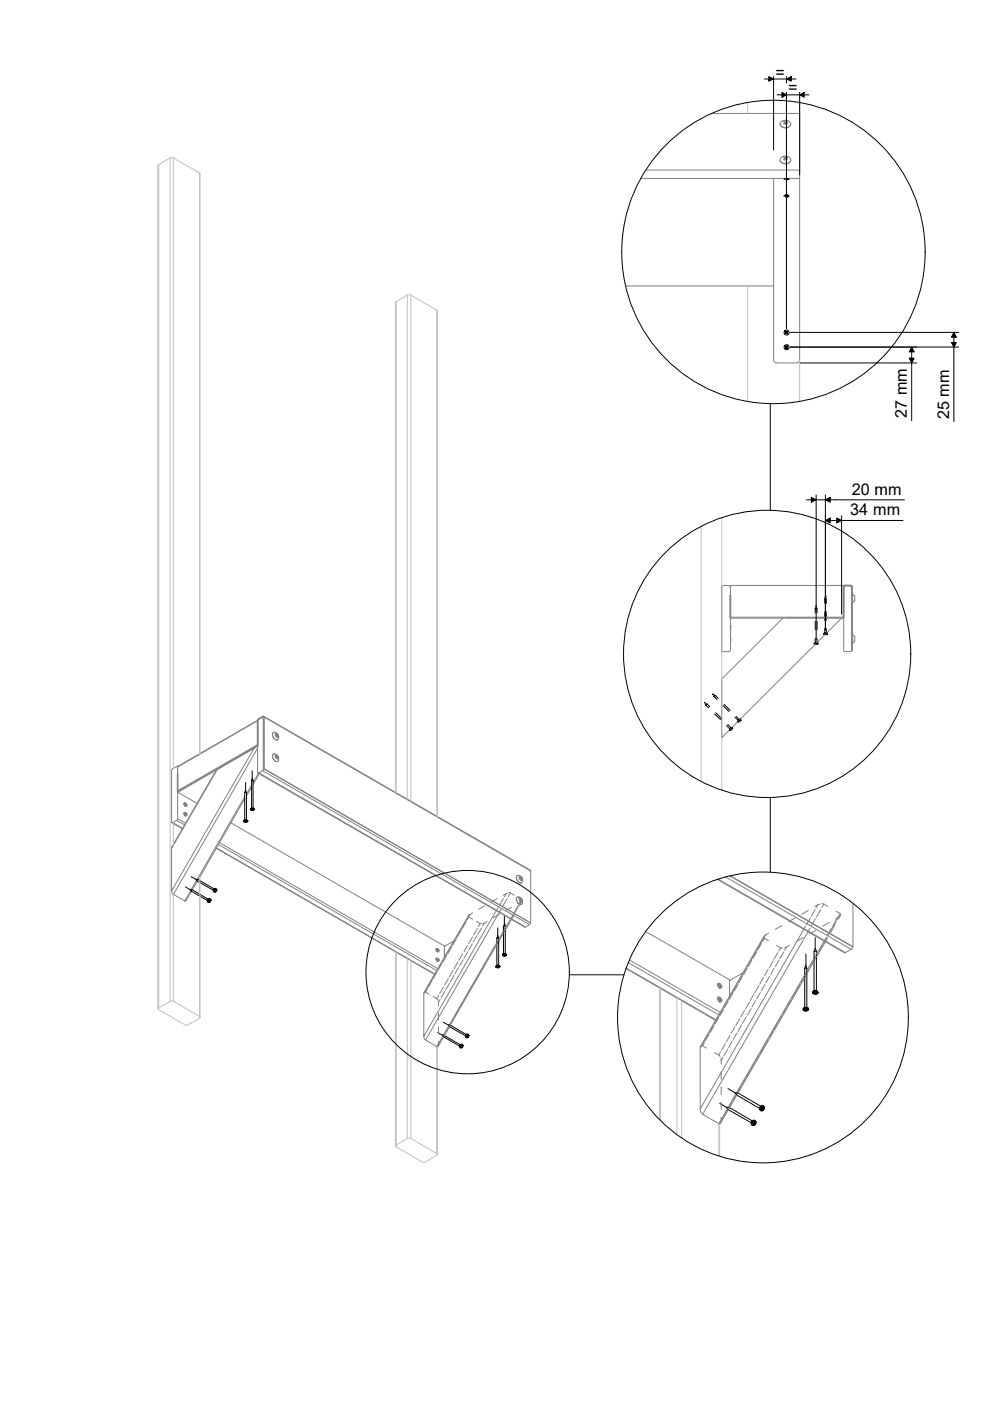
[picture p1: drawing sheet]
<svg xmlns="http://www.w3.org/2000/svg" width="210mm" height="297mm" viewBox="0 0 210 297" stroke-linecap="round" stroke-linejoin="round" font-family="sans-serif">
<defs><g id="words">
<g font-size="3.4">
<text x="164.4" y="16.4">=</text>
<text x="167.1" y="19.8">=</text>
<text x="192.3" y="88.7" transform="rotate(-90 192.3 88.7)">27 mm</text>
<text x="201.2" y="88.9" transform="rotate(-90 201.2 88.9)">25 mm</text>
<text x="180.6" y="105">20 mm</text>
<text x="180.3" y="109.3">34 mm</text>
</g>
</g></defs>
<!-- layer: Layer 1 -->
<g fill="none" stroke="#000" stroke-width=".21">
<path d="M162.1 16.7h6.7M163 16.2l1 .5-1 .5zM164 16.2v15.6M165.8 19.6l1 .5-1 .5zM166.8 16.2v1.4M166.8 19.6v50M166.8 16.7l1-.5v1zM169.5 19.6v17.5M164.8 20.1h6.7M166.4 37.8l-.2 .3M166.5 38h.2M166.6 38v.1"/>
<path d="M166.7 38.1h.1M166.7 38h.1M166.8 38l.1 .1M166.9 38.1h.1M166.9 38h-.1M166.9 38h.1M167.2 37.8l.1 .3M169.5 20.1l1-.5v1zM166.6 41.8h.1M166.6 41.7h.1M166.6 41.6v.1M166.7 41.7v.1"/>
<path d="M166.7 41.3l-.4 .2-.1 .2M166.7 41.7h.1M166.7 41.6v.1M166.8 41.6h.1M166.9 41.3l.3 .2 .1 .2M166.9 41.7h.1M166.9 41.6v.1M166.9 41.5l-.4 .1M166.9 41.5h.1M166.5 73.8h.1M166.5 70.7h.1M166.5 70.3h.1"/>
<path d="M166.6 73.8h.1M166.6 70.3v.2M166.6 73.6h.1M166.6 70.5h.1M166.6 73.3h.1M166.6 70.2l.1 .1h.3l-.1 .1 .1 .3M166.6 73.9h.1M166.6 70.7h.1M166.6 73.5l-.1-.1 .3 .1 .1-.2 .1 .5M166.6 73.8l.2-.1 .1 .1M166.7 73.7h.1M166.7 70.6l-.1 .1"/>
<path d="M166.7 73.6l-.1 .2M166.7 70.6l.2 .1M166.7 73.5v.1M166.7 70.4v.1M166.8 73.4h.1M166.8 70.3h.1M166.8 73.5l.1 .1M166.8 70.3l.1 .2M166.9 73.7h.1M166.9 70.5h.1M167 73.4h.1M167 70.2v.1"/>
<path d="M167 73.3h-.1M167 70.2h-.1M167.1 73.8h.1M167.1 70.6v.1M167.6 73.6h35.7M167.6 70.5h35.7M169.7 76.9h24.6M192.8 75.9h1l-.5 1zM193.3 73.6v15.6M193.3 73.6l.5 1h-1zM201.7 72.6h1.1l-.6 1zM202.2 70.5v18.9"/>
<path d="M202.2 70.5l.6 1h-1.1zM163.3 85.6v22.5M171 106h20.8M172 105.5l1 .5-1 .5zM173 105v30.7M175 105v28.7M175 110.3l1-.5v1.1zM175 106l1-.5v1zM175 110.3h16.5M177.4 109.8l1 .5-1 .6zM178.4 109.3v20.9M172.6 136.4h.1"/>
<path d="M172.6 136.5h.1M172.7 136.4h-.1M172.8 136.5h.1M172.8 129.1h.3zM172.8 136.3h.1M172.8 129.1v.9M172.8 131.7v1.8M172.8 135.3v.9M172.8 136.3v.1M172.8 136.4v.1M172.8 136.5h.6M172.8 136.2h.2"/>
<path d="M172.8 136.2v.1M172.8 136.3h.2M172.9 136.4h.1M172.9 136.3v.1M172.9 136.4v.1M172.9 128.9l-.1 .2M173 136.3h.1M173 128.7v-.2l.1 .2M173.1 136.3v.1M173.1 136.4v.1M173.1 136.2h.1M173.1 136.3h.1"/>
<path d="M173.2 136.3h.1M173.2 136.5h.1M173.2 128.9v1.1M173.2 136.3v.1M173.2 136.4v.1M173.2 135.3v1l.2 .2M173.2 131.7v1.8M174.7 134.3l-.1 .2h.2M174.8 134.2h.1M174.8 134.2v.1M174.8 134.4v.1M174.9 134.2h.1"/>
<path d="M174.9 134.2h-.1M174.9 126.8v1.1M174.9 129.7v1.8M174.9 133.3v.9M174.9 134.2v.1M174.9 134.4v.1M175 126.5h.1M175 134.2h.1M175 126.5l.1 .2M175 126.5l-.1 .2M175.1 127h-.2h.2M175.1 134.2h.1"/>
<path d="M175.1 134.4v.1zM175.1 134.4v.1M175.1 126.9l.1 1M175.1 134.2v.1M175.2 134.2h.1M175.2 134.5h.1M175.2 129.7v1.8M175.2 133.3v.9M175.2 134.2v.1M175.2 134.4v.1M175.3 134.5h.1M175.3 134.2l.1 .3h-.5v-.1"/>
<path d="M149.5 149l-.1-.1v.2M149.5 149.3l.1 .2M149.6 149.4l.2-.1zM149.6 149.5l.6 .6M149.7 149.1l.8 .7M151.1 147.2h.1M151.1 147.2h.2M151.1 147.2l.1 .2M151.3 147.5l.1 .2M151.4 147.7l.6 .6M151.4 147.4l.9 .7M151.5 151.4l1.3 1.2"/>
<path d="M151.6 147.6l-.2 .1M151.6 147.5l-.2 .2M151.8 151.1l1.2 1.3M153.3 149.6l1.3 1.3M153.5 149.3l1.3 1.3M154.1 153.8l.6 .7M154.3 153.6l.6 .6M154.7 154.5v.1M154.7 154.7v.2M154.7 154.8v.1M154.7 154.5h.1M154.7 154.6h.1"/>
<path d="M154.7 154.4v.1M154.8 154.7h.1M154.8 154.5h.1M154.9 154.5h.1M154.9 154.4h.1M154.9 154.7h.1M154.9 154.6v.1M154.9 154.4v.1M154.9 154.2l-.1 .2M154.9 154.2h.1M155 154.4h.1M155 154.5h.1"/>
<path d="M155.1 154.4v.1M155.1 154.5h.1M155.1 154.4h.1M155.1 154.3h.2l-.6 .6M155.3 154.3h.1M155.8 152.1l.7 .6M156.1 151.9l.6 .6M156.5 152.7v.1M156.5 152.8h.1M156.5 152.8v.1M156.5 152.6v.1M156.5 152.8l.2 .2"/>
<path d="M156.6 152.7h.1M156.6 152.8h.1M156.6 152.7v.1M156.7 152.6h.1M156.7 152.7h.1M156.7 153h.1M156.7 152.9h.1M156.7 152.5h.1M156.7 152.8v.1M156.7 152.9v.1M156.7 152.5l-.1 .1M156.7 152.6l.1 .2"/>
<path d="M156.8 152.5v.1M156.8 152.5h.1M156.8 152.6h.1M156.8 152.6l.1 .1M156.8 152.7h.1M156.8 152.5h.2M156.9 152.7h.1M157 152.5v.1M157 152.6l-.5 .5v-.2M51.7 174l.1-.1a.32 .32 0 0 1 .4 0 .32 .32 0 0 1 .2 .3 .4 .4 0 0 1-.4 .1 .4 .4 0 0 1-.3-.3zM51.8 173.9h.1a.32 .32 0 0 1 .4-.1 .32 .32 0 0 1 .1 .5h-.2a.32 .32 0 0 1-.4 0 .32 .32 0 0 1 0-.4zM51.8 173.9l.1-.1 .5 .1"/>
<path d="M51.8 174.1h.1M51.8 174.1h.2M51.9 168l.2-.1 .2 .1M51.9 168l.2-.4 .2 .4M51.9 168v5.8M51.9 174.1h.1M51.9 174l-.1 .1M51.9 174v.1M51.9 174h.2M52 174v.1M52 174l-.1 .1M52 173.9h.1"/>
<path d="M52 174v.1l.1-.1M52 174h.1M52 174.1h.1M52 173.9l.1 .1M52 173.9v.1M52 174.1l.1 .2M52.1 174l-.1 .1M52.1 174.3h.1M52.1 174.1v.2zM52.1 173.9h.1M52.1 167.6h.1M52.1 174v.2z"/>
<path d="M52.1 174h.1M52.1 174.1h.1M52.1 174.2h.1M52.1 165.9v1.6M52.1 173.9v.1M52.1 174v.1M52.1 174v.1l.1-.1M52.1 174l.1 .1M52.2 174.1h.1M52.2 174.1l-.1 .2M52.2 174l-.1 .3M52.2 174v.1"/>
<path d="M52.3 168v5.8M52.3 174.1h.1M53.1 171.5l.2-.1a.31 .31 0 0 1 .4 0 .31 .31 0 0 1 .1 .3 .35 .35 0 0 1-.4 .1 .35 .35 0 0 1-.3-.3zM53.1 171.4l.2-.1 .5 .1M53.1 171.4h.7M53.1 171.4a.36 .36 0 0 0 .4 .5 .36 .36 0 0 0 .3-.4v-.1M53.2 171.6l.1 .1M53.2 171.6h.1M53.3 171.6h.1M53.3 171.7h.1M53.3 171.6v.1M53.3 171.3l.1-5.9 .3 .1v5.8"/>
<path d="M53.4 171.6h.1M53.4 171.7h.1M53.4 171.5l-.1 .1M53.4 171.5h.1M53.4 171.5v.2l.1-.2M53.4 171.6v.1M53.5 171.6h-.1M53.5 171.5h.1M53.5 171.7v.1M53.5 171.5v.2zM53.5 171.6h.1M53.5 171.7h.1"/>
<path d="M53.5 163.4v1.7M53.5 165.1l-.2 .4M53.5 171.5h-.1M53.5 165.1l.2 .4M53.5 171.6v.1zM53.5 171.5v.2l.1-.2M53.5 171.5v.2M53.6 171.5h.1M53.6 171.5l.1 .1M53.6 171.7h.1M53.6 171.7h-.1M53.6 171.6h.1"/>
<path d="M53.6 171.5v.1M53.7 171.6h.1M53.7 171.6l-.1 .1M163.3 169v15.9M39.3 188l1 .6M40.3 188.6h.1M40.5 188.9l-.1-.1 .3-.2 3.4 2M40.5 185.9l1.1 .6M40.5 188.9l3.4 2M40.6 188.6h-.3l.2 .3M41.6 186.5h.1M41.9 186.5h-.3l.1 .2"/>
<path d="M44 190.8a.39 .39 0 0 1 .6-.2 .39 .39 0 0 1 .1 .6 .39 .39 0 0 1-.6 .1l-.2-.2zM44.1 191h.1M44.2 191h-.1M44.2 191h.1M44.3 190.9l-.1 .1M44.3 190.9l-.2 .2 .2-.1M44.3 190.7v.1M44.3 191v.2M44.3 190.9h.1M44.3 190.8v.1M44.3 191h.1M44.3 190.8h.1"/>
<path d="M44.3 190.7h.1M44.3 190.7v.3M44.3 191h-.2M44.3 191h.1zM44.3 191v.1M44.3 190.7l.1 .1M44.3 190.8v.2M44.3 191.2h.1M44.4 190.8h.1M44.4 191.2h.1M44.4 191h.1M44.4 190.8v.1"/>
<path d="M44.4 190.8h.2M44.4 190.9h.1M44.4 190.9v.3M44.4 191l-.1-.1 .1 .1M44.5 190.8l-.1 .1M44.5 190.8h.1M44.6 190.8h.1M44.6 190.8v.1M44.6 190.9l-.1 .1M45.4 188.9h.1M45.4 188.8h.1M45.4 188.8l.1 .1"/>
<path d="M45.4 188.5l-3.4-2h-.2v.3l3.4 1.9M45.5 188.7l-.1 .1M45.5 188.8l-.1 .1M45.5 188.7v.2M45.5 188.8h.1M45.5 188.8v.1M45.5 188.7h.1M45.5 188.8l.1 .1M45.5 188.7v.1M45.5 188.6h.1M45.5 188.8l.1 .2M45.5 188.6l.1 .1"/>
<path d="M45.5 188.9h.1M45.5 188.6v.1M45.6 188.9h.1M45.6 188.7h.1M45.6 189h.1M45.6 188.6l.1 .1M45.6 188.7l.1 .2zM45.6 188.9v.1M45.6 188.6h.1M45.7 189h.1M45.7 188.7v.1M45.7 188.9h.1"/>
<path d="M45.7 188.7h.1M45.7 188.8v.2M45.7 188.8h.1M45.7 188.8v.1M45.8 188.7h.1M45.8 188.7l-.1 .1M105.3 198.9l.2-.1 .2 .1M105.3 198.9l.2-.4 .2 .4M105.3 198.9v5.8M105.5 198.5h.1M105.5 196.7v1.7M105.7 198.9v5.8"/>
<path d="M106.8 196.4l.1-.5 .2 .5M106.9 195.9h.1M106.9 194.3v1.6M172.8 198.8v2.3M92.8 218.9l1 .6M93.8 219.5h.1M94 219.8l-.1-.1 .2-.2 3.5 2M94 216.7l1.1 .6M94 219.8l3.4 2M94.1 219.5h-.3l.2 .3M95.1 217.3h.1M95.4 217.3h-.3l.1 .3"/>
<path d="M98.7 219.4a.34 .34 0 0 1 .6 .1 .34 .34 0 0 1-.2 .5 .34 .34 0 0 1-.4-.5zM98.8 219.7h.1M98.9 219.7h-.1M98.9 219.7h.1M98.9 219.4l-3.5-2.1-.2 .1v.2l3.5 2M98.9 219.6l-.1 .1M98.9 219.6h.1M98.9 219.6v.1M98.9 219.7h.2M99 219.6v.1M99 219.6h.1M99 219.4l.1 .1"/>
<path d="M99 219.7l.1 .2M99 219.4h.1M99 219.7h.1M99 219.5h.1M99 219.4v.1M99 219.4l-.1 .2M99 219.5l-.1 .1M99 219.7l.1 .1M99.1 219.9h.1M99.1 219.6v.1zM99.1 219.7h.1M99.1 219.5h.1"/>
<path d="M99.1 219.5v.1M99.1 219.7v.2M99.1 219.5v.2M99.1 219.5h.2M99.1 219.6v.1M99.1 219.6h.1M99.2 219.7h-.1M99.2 219.5l-.1 .1M99.3 219.5h.1M99.3 219.5v.1M99.3 219.6l-.1 .1M105.2 204.9a.31 .31 0 0 1 .4-.2 .31 .31 0 0 1 .2 .4l-.4 .1z"/>
<path d="M105.2 204.7l.2-.1 .5 .1M105.2 204.7h.7M105.2 204.7a.32 .32 0 0 0 .1 .5 .32 .32 0 0 0 .4-.1h.2v-.4M105.3 204.9h.1M105.3 205h.1M105.3 205h.2M105.3 204.9v.1M105.4 205h.1M105.4 204.9v.1v-.1M105.4 204.9h.1M105.5 204.8l-.1 .1M105.5 204.8v.1"/>
<path d="M105.5 204.8h.1M105.5 204.9v.1v-.1M105.5 204.9h.1M105.5 205h.1M105.5 205.1h.1M105.5 205v.1M105.5 204.9h-.1M105.5 204.8l.1 .1M105.5 204.9v.2zM105.5 204.9v.2M105.6 204.9h.1M105.6 205h.2"/>
<path d="M105.6 204.9v.1v-.1M105.6 205h.1M105.6 204.9h.2M105.6 205l-.1 .1M105.7 204.9h.1M105.7 205h.1M105.7 204.9v.1M105.8 204.9h.1M105.8 204.9v.1M106.6 202.4l.1-.1a.38 .38 0 0 1 .4-.1 .38 .38 0 0 1 .2 .3 .42 .42 0 0 1-.4 .2 .42 .42 0 0 1-.3-.3zM106.6 202.3h.7M106.6 202.3a.34 .34 0 0 0 .1 .4 .34 .34 0 0 0 .5 0l.2-.2-.1-.2"/>
<path d="M106.6 202.3l.2-.2 .5 .2M106.7 202.5h.1M106.7 202.5h.2M106.7 202.2v-5.8l.2-.1 .2 .1v5.8M106.8 202.5h.1M106.9 202.4l-.1 .1M106.9 202.5v.1M106.9 202.5h.1M106.9 202.4v.1v-.1M106.9 202.4h.1M106.9 202.3h.1M106.9 202.3l.1 .1"/>
<path d="M106.9 202.5l.1 .1zM106.9 202.4v.2zM106.9 202.6h.1M106.9 202.3v.1M106.9 202.4l-.2 .1M107 202.5h-.1M107 202.3l.1 .1M107 202.4v.1l.1-.1M107 202.5h.1M107 202.4h.1M107 202.6h.1M107 202.4v.2"/>
<path d="M107 202.3l-.1 .2M107 202.4v.1M107.1 202.4h.1M107.1 202.4l.1 .1M107.1 202.5h.1M107.1 202.5l-.1 .1M107.1 202.4v.1M107.2 202.5h.1M107.2 202.5h-.1M120.7 206.7h11.5M120.7 206.1a21.6 21.6 0 0 0-31.8-18.9 21.6 21.6 0 0 0-1.6 37 21.6 21.6 0 0 0 33.3-16.2l.1-1.9M170.3 213.9a.63 .63 0 0 1 1.1 .2 .59 .59 0 0 1-.6 .3 .59 .59 0 0 1-.5-.5z"/>
<path d="M170.4 213.7h.9M170.4 213.7a.52 .52 0 0 0 .2 .7 .52 .52 0 0 0 .7-.2l.2-.2-.2-.3M170.5 214h.1M170.5 214h.2M170.5 214l.2 .1M170.6 205.3l.2-.1 .3 .1M170.6 213.6l-.2 .1M170.6 205.3v8.3M170.6 213.6h.5M170.7 214h.1M170.7 214.1h.1M170.7 213.9v.1"/>
<path d="M170.7 213.9v.2zM170.7 213.9h.1M170.7 213.9l-.2 .1M170.8 213.9h.1M170.8 214.1h.1M170.8 213.8l-.1 .1M170.8 214.1v.1M170.8 213.9v.1M170.8 213.8v.3v-.2M170.8 213.8h.1M170.8 213.8l.1 .1M170.8 214l.1 .2z"/>
<path d="M170.8 214.2h.1M170.8 213.8v.1v-.1M170.8 213.8v.4zM170.8 214h.1M170.8 213.8v.1M170.9 213.8v.1M170.9 204.7l-.3 .6M170.9 213.9v.2l.1-.2M170.9 214h.1M170.9 213.8h.1M170.9 213.9h.1M170.9 214.2h.1"/>
<path d="M170.9 214.1h.1M170.9 213.9v.3M170.9 202.3v2.4M170.9 204.7l.2 .6M170.9 213.9v.1M170.9 213.9l.1 .1M171 213.9l.2 .1M171 214.1h.1M171 214.1l-.2 .1M171 214h.2M171 213.9h.1M171 214h.1"/>
<path d="M171 214v.1M171 213.9v.1M171.1 213.6l.2 .1M171.1 205.3v8.3M171.2 214h.1M171.2 214l-.2 .1M172.3 210.4a.63 .63 0 0 1 1.1 .1 .63 .63 0 0 1-1.1-.1zM172.4 210.2l.4-.2 .5 .2M172.4 210.2a.53 .53 0 0 0 .3 .7 .53 .53 0 0 0 .7-.4l.1-.1-.2-.2M172.5 210.5h.1M172.5 210.4v.1M172.5 210.4h.2"/>
<path d="M172.5 210.4h.1M172.5 210.5h.2M172.6 201.8l.2-.1 .3 .1M172.6 201.8v8.2M172.7 210.4v.1M172.7 210.5l.1 .2M172.7 210.5h.1M172.7 210.4h.1M172.7 210.4h-.2M172.8 210.2v.2v-.2M172.8 210.3h.1M172.8 210.4h.1"/>
<path d="M172.8 210.2l-.1 .2M172.8 210.2l.1 .2M172.8 210.2v.1M172.8 210.3l-.1 .1M172.8 210.2h.1M172.8 210.7h.1M172.8 210.3v.4zM172.8 210.5h.1M172.8 201.1l-.2 .7M172.8 210.3v.2l-.1-.1M172.8 210.2l.1 .1M172.8 201.1l.3 .7"/>
<path d="M172.8 210.4l.1 .3zM172.9 210.3l.1 .1M172.9 210.7h.1M172.9 210.4v.1l.1-.1M172.9 210.4h.1M172.9 210.5h.1M172.9 210.4v.3M172.9 210.2v.1M173 210.4h.1M173 210.4v.1M173 210.4h.2M173 210.5h.1"/>
<path d="M173 210.5l-.1 .2M173.1 201.8v8.2M173.2 210.4h.1M173.2 210.5h.1M173.2 210.5h-.2M173.2 210.4v.1M97.6 221.4a.37 .37 0 0 1 .5 .3 .37 .37 0 0 1-.3 .4 .37 .37 0 0 1-.4-.3zM97.6 221.9h.1M97.7 221.8v.1M97.7 221.8h.1M97.7 221.8l-.1 .1M97.7 221.8l.1 .1"/>
<path d="M97.7 221.8l-.1 .2h.1M97.7 221.6h.1M97.7 222h.1M97.7 221.6v.2M97.7 221.9h.1M97.7 221.7h.1M97.7 221.9v.1M97.7 221.8v.2M97.7 221.6l.1 .1M97.7 221.8h.2zM97.7 221.8l.1 .2M97.8 221.9h.1"/>
<path d="M97.8 221.7v.1M97.8 221.6h-.1M97.8 221.8h.1zM97.8 221.7h.1M97.8 222h.1M97.8 221.6h.1M97.8 221.6l.1 .1M97.8 221.9v.1M97.9 221.7h.1M97.9 221.7v.1M97.9 222h.1M97.9 221.9h.1"/>
<path d="M97.9 221.8h.1M97.9 221.8v.2M98 221.7h.1M98 221.8h-.1M98 221.7v.1M98 221.7l-.1 .1M152.6 233.9l1.5 .9M154.1 234.8h.5M154.1 234.8l.2 .4M154.4 230.8l1.4 .9M155.8 231.7h.5M155.8 231.7l.3 .4"/>
<path d="M159.4 237.7a.55 .55 0 0 1 .9 .2 .55 .55 0 0 1-.6 .7 .53 .53 0 0 1-.3-.9zM159.4 237.8a.47 .47 0 0 1 .8 0 .47 .47 0 0 1-.2 .7 .45 .45 0 0 1-.6-.1 .45 .45 0 0 1 0-.6zM159.5 237.7l-4.9-2.9a.26 .26 0 0 0-.3 .1 .26 .26 0 0 0 .1 .3l4.9 2.8M159.5 238.2h.1M159.5 238.2h.2M159.6 238h.1M159.6 238.2h.1M159.6 238.1h.1M159.6 238.1l-.1 .1M159.6 238v.1M159.6 238l-.1 .2M159.7 238.2h.1"/>
<path d="M159.7 238.1h.1M159.7 237.8l-.1 .2M159.7 238.1l.2 .1zM159.7 238.1l.2 .3-.1-.1M159.7 237.8h.1M159.7 238.1l.1 .3M159.7 238h.1M159.7 237.8v.2M159.8 237.9l-.1 .1M159.8 238.2l-.2-.1-.1 .1M159.8 238.2v.2M159.8 237.8l.1 .1"/>
<path d="M159.8 238h.1M159.8 238.2h.1M159.8 237.8h.1M159.8 237.7h.1M159.8 237.7v.1M159.8 238v.1M159.8 237.7v.2M159.8 237.7l-.1 .1M159.8 238l.2 .1zM159.8 238h.2M159.8 238.2v.1M159.8 238.4h.1"/>
<path d="M159.8 237.9h.1M159.9 237.9h.1M159.9 237.9h.2M159.9 238.4h.1M159.9 238h.1M159.9 237.9v.1M159.9 238.4h-.1M160 238.1v.1M160 238.2l-.1 .2M160 238.1h.1M160 238h.1M160.1 237.9l-.2 .1"/>
<path d="M160.1 237.9h.1M160.1 238h.1M160.1 238l-.1 .1M160.1 237.9v.1M160.1 237.9l-.1 .1M161.2 234.5a.55 .55 0 0 1 .9 .4 .55 .55 0 0 1-.7 .6 .55 .55 0 0 1-.2-1zM161.3 234.5l-4.9-2.8a.26 .26 0 0 0-.3 .1 .26 .26 0 0 0 0 .3l4.9 2.9M161.3 235.1l.2 .1M161.3 235.1h.1M161.4 234.6a.49 .49 0 0 1 .7 .3 .49 .49 0 0 1-.6 .6 .46 .46 0 0 1-.4-.4 .46 .46 0 0 1 .3-.5zM161.4 235.1h.1M161.4 235h.1"/>
<path d="M161.4 234.9h.1M161.4 234.9l-.1 .2M161.4 235l-.1 .1M161.5 235.1h.1M161.5 235h.1M161.5 234.7h.1M161.5 235.2h.1M161.5 234.9h.1M161.5 235.1v.1M161.5 234.7v.2M161.5 235v.2M161.5 234.7l-.1 .3"/>
<path d="M161.5 234.9h-.1M161.5 235.1h-.2M161.5 235.2l.1 .1M161.5 235.1l.1 .2M161.5 235l.2 .1zM161.5 234.8v.1M161.5 234.7l.1 .2M161.5 234.7l.2 .1M161.6 234.9h.1M161.6 235.1h.1M161.6 234.9l.1 .2M161.7 235.1h.1"/>
<path d="M161.6 235.3h.1M161.6 234.8h.1M161.6 234.8v.1M161.6 234.8l.1 .1M161.7 234.8h.1M161.7 234.8h.2M161.7 235.2v.1M161.7 235.2h.1M161.7 234.9h.1M161.7 234.8l-.2 .1M161.7 235.1v.1M161.7 235l-.2-.1 .2 .2"/>
<path d="M161.7 235h.1M161.9 234.8l-.2 .1M161.9 234.8h.1M161.9 234.9l-.2 .2M161.9 234.9h.1M161.9 234.8v.1M161.9 234.8l-.2 .2"/>
<circle cx="164" cy="53.4" r="32.2"/>
<circle cx="166.8" cy="73.6" r=".54"/>
<circle cx="166.8" cy="70.5" r=".54"/>
<circle cx="162.7" cy="138.6" r="30.5"/>
<circle cx="44.3" cy="190.9" r=".36"/>
<circle cx="45.5" cy="188.8" r=".38"/>
<circle cx="45.6" cy="188.8" r=".36"/>
<circle cx="99" cy="219.6" r=".35"/>
<circle cx="161.8" cy="215.7" r="30.8"/>
<circle cx="97.8" cy="221.8" r=".36"/>
</g>
<g fill="none" stroke="#808080" stroke-width=".21">
<path d="M150.7 24.1h18.8v12h-32.6M164 37.8v38.6l.5 .5h4.4l.4-.1 .2-.5v-38.5M165.4 26.3a1.2 1.2 0 0 0 1 .9 1.2 1.2 0 0 0 1.2-.7v-.2M165.4 33.9a1.18 1.18 0 0 0 1.1 .9 1.18 1.18 0 0 0 1.1-.7v-.2M165.7 25.7a1.16 1.16 0 0 1 1.9 .7 1.17 1.17 0 0 1-1.2 .7 1.17 1.17 0 0 1-1-1zM165.7 33.3a1.16 1.16 0 0 1 1.9 .7 1.26 1.26 0 0 1-2.2 0l.1-.4zM166.1 25.8a.57 .57 0 0 1 .9 0M166.1 33.5a.57 .57 0 0 1 .9 0M166.1 26.1a.54 .54 0 0 0 .8 0M166.1 33.8l.2 .1 .6-.1M166.3 25.8l.1 .1M166.3 33.4l.1 .1"/>
<path d="M166.3 26.1h.1M166.3 33.7h.1M166.4 26h.1M166.4 33.5v.1M166.4 25.9h.1M166.4 33.6h.1M166.4 33.5h.1M166.4 25.9v.2M166.4 26l-.1 .1M166.4 33.6l-.1 .1M166.5 26h.1M166.5 33.6h.1"/>
<path d="M166.6 26h.1M166.6 33.6h.1M166.6 33.6h-.1M166.6 26l.2 .1M166.6 33.5l.2 .2M166.6 25.9v.1M166.6 26v.1M166.6 25.9h.1M166.6 33.5h.1M166.7 26h.1M166.7 33.6h.1M166.8 26.1h.1"/>
<path d="M166.8 25.8h.1M166.8 33.7h.1M166.8 33.4h.1M166.8 25.8l-.2 .1M166.8 33.4l-.2 .1M169.5 36.1v1.7h-33.7M132.7 60.6h31.3M153.3 124.2l-.3 .2v13.5l.3 .3h1.3M153.4 124.1h1.2M154.5 124.2l.3 .3M154.7 130.8l.3 .2M154.8 137.9l-.3 .3"/>
<path d="M154.9 132.8h.1M154.9 135.2v.1M154.9 132.8v.7M154.9 136v.1M154.9 133.6h.1M154.9 135.2v.9M166 131l-13 12.9v12.5l25.4-25.4M166.8 131h11M178.9 124.2l-24-.1v13.7M178.9 130.8l-.2 .2h-23.8M179.1 124.1h1.2M179.2 124.2l-.3 .2v13.5l.3 .3h1.1"/>
<path d="M180.3 124.3h-1.1l-.3 .2v6.4M180.3 124.1h-1.1l-.4 .3v6.5h-23.9v-4.7h-.2v4.7M180.4 124.2l.3 .3v13.3l-.3 .4M180.4 124.3l.2 .2M180.4 124.1l.3 .2 .1 .2M180.5 124.4v13.4h.2v-13.4M180.7 136.4h.1M180.7 134.5h.1M180.7 127.7h.1M180.7 126h.1M180.8 134.5l.4 .5v.9l-.4 .5zM181.2 135h.1"/>
<path d="M181.2 126.4h.1M181.2 135.9h.1M181.2 126.4l-.4-.4v1.7l.4-.3v-1M54.5 158.3l.2-.3v-5.4l1.1-.6v11.1l.2-.1M54.5 158.3h.1M54.5 158.3l-16.8 9.7M54.6 152.7l-16.9 9.8v.1M54.6 152.8l-16.9 9.8M54.6 152.8l.3-.4 .9-.5 .1 .1v11l56.6 32.7M54.6 152.8v11l.3 .1M54.6 158.6l-17.8 31 2.4 1.4M54.6 157.9l-16.9 9.8"/>
<path d="M55.9 151.9l56.6 32.6v.2M56 152l56.5 32.7v11l-56.5-32.7zM56 152l-.3-.1-1 .5-.2 .5v5.2l-16.8 9.7v-3.8l-.1 .1v3.8l.1 .1M57.9 159.9a1 1 0 0 0 .1 1 1 1 0 0 0 .9 .5M57.9 159.9h.1M57.9 155.3a1 1 0 0 0 .1 1.1 1 1 0 0 0 .9 .4M57.9 155.3h.1M58.5 155.5a.44 .44 0 0 1 .4 .3 .44 .44 0 0 1-.1 .5l-.2-.1a.43 .43 0 0 1-.1-.7zM58.5 155.6l.4 .2 .1 .5M58.5 155.6a.38 .38 0 0 1 .4 .2 .38 .38 0 0 1-.1 .5 .48 .48 0 0 1-.3-.7zM58.6 156h.1M58.6 155.9h.1"/>
<path d="M58.6 155.8v.1M58.6 155.7v.1M58.6 155.7h.1M58.6 155.7l.1 .1M58.6 155.8h.1M58.6 155.9v.1M58.6 155.9l.2-.1zM58.6 155.9l.1 .1M58.7 155.9v.1M58.7 155.8l-.1 .1M58.7 155.5a.36 .36 0 0 0-.4 .3 .36 .36 0 0 0 .3 .4l.4 .1 .1-.2M58.7 155.5l-.3-.2a.46 .46 0 0 0-.6 .2 .46 .46 0 0 0 .1 .6 .76 .76 0 0 0 1.1 .6l.1-.6"/>
<path d="M58.7 155.5l.3 .3 .1 .3M58.7 155.8h.1M58.7 156h.1M58.7 155.9l.1-.1zM58.7 155.9h.1M58.7 156l.1 .1M58.8 155.9h.1M58.8 156v.1M58.8 156h.1M58.8 155.9l-.2 .1M58.8 155.9v.1M58.8 155.8h.1"/>
<path d="M58.8 155.9v.2M58.8 156.1h.1M58.8 155.8v.1M36.4 174.5l2.3 1.2M36.6 174.4l.9-.5 1.7 1M36.6 174.4l2.1 1.3M37.6 162.5h.1M37.7 162.6l-.2-.1-1 .5-.1 .3v11.1h.2M37.7 173.6l-.2 .3M37.7 162.6v11M37.7 173.6l1.7 .9M37.7 168l4.1 2.3"/>
<path d="M39 170.4v.1M39 172.4v.1M39 172.4v.3l.3 .3M39 172.4a.36 .36 0 0 1 .5 .1 .36 .36 0 0 1-.2 .5M39 170.4l.3 .6M39 170.4v-.1a.36 .36 0 0 1 .5 .2 .36 .36 0 0 1-.2 .5M39.1 172.3a.39 .39 0 0 1 .4 .2 .39 .39 0 0 1-.1 .5l-.3-.4zM39.1 170.3a.36 .36 0 0 1 .4 .2 .36 .36 0 0 1-.1 .4l-.3-.3zM39.1 172.6h.1M39.1 172.5h.1M39.1 170.5h.1M39.1 172.5v.1"/>
<path d="M39.1 172.5l.1 .1M39.1 172.6l.1 .1M39.1 170.5l.1 .1M39.2 172.6h.1M39.2 170.5h.1M39.2 172.4h.1M39.2 172.7h.1M39.2 172.5h.1M39.2 172.5v.1M39.2 172.4v.2M39.2 170.3h.1M39.2 170.6h.1"/>
<path d="M39.2 170.4h.1M39.2 170.4v.1M39.2 170.3v.2M39.2 172.6v.1M39.2 173h.1M39.2 170.3l.1 .1M39.2 170.9l.1 .1M39.2 172.6h.2l-.1 .1M39.2 170.5h.2l-.1 .1M39.2 172.7l.1 .1M39.2 170.6l.1 .2M39.3 172.7h.1"/>
<path d="M39.3 170.7h.1M39.3 172.4h.1M39.3 172.4l.1 .2M39.3 172.8v.1M39.3 172.8h.1M39.3 172.7v.2M39.3 172.6h.1M39.3 170.4h.1M39.3 170.4l.1 .1M39.3 170.8h.1M39.3 170.6h.1M39.3 170.7v.1"/>
<path d="M39.3 170.5h.1M39.3 172.5h.1M39.4 172.7h-.1M39.4 170.7h-.1M39.4 172.6h.1M39.4 172.6v.1M39.4 172.7h.1M39.4 172.7l-.1 .1M39.4 170.5h.1M39.4 170.5v.1M39.4 170.7h.1M39.4 170.7l-.1 .1"/>
<path d="M39.4 170.6h.1M39.4 170.6v.1M39.5 172.7h.1M39.5 170.7h.1M39.5 170.6v.1M45.8 163.4l-9.4 16.5M45.8 179.9l46.3 26.7M45.9 179.8l46.3 26.7M46.1 163.1l7.8-4.5-17.5 30.3v-9zM46.3 179l46.3 26.8M46.5 178.6l46.3 26.8M49 174.5l45.3 26.1"/>
<path d="M51.9 168.9l-10.1 17.6M51.9 169.4l-9.9 17.1M53.3 166.5l-1 1.9M53.3 166.9l-1 1.8M54.7 163.9l56.7 32.7M54.8 164l-1.1 1.9M55 164l-1.3 2.3M55.7 163.4l56.6 32.6M55.7 163.4l-.8 .5 56.5 32.7 .9-.6M55.9 163l-.2 .4M58.5 160.1a.44 .44 0 0 1 .4 .2 .44 .44 0 0 1-.1 .5h-.2a.43 .43 0 0 1-.1-.7zM58.5 160.1l.4 .2 .1 .5"/>
<path d="M58.5 160.1a.38 .38 0 0 1 .4 .3 .38 .38 0 0 1-.1 .4 .48 .48 0 0 1-.3-.7zM58.6 160.6h.1M58.6 160.5h.1M58.6 160.4v.1M58.6 160.3v.1M58.6 160.3h.1M58.6 160.3l.1 .1M58.6 160.5l.2-.1zM58.6 160.4h.1M58.6 160.5v.1M58.6 160.5l.1 .1M58.7 160.5h.1"/>
<path d="M58.7 160.4l-.1 .1M58.7 160.1a.36 .36 0 0 0-.4 .3 .36 .36 0 0 0 .3 .4l.4 .1 .1-.2M58.7 160.1l-.3-.2a.46 .46 0 0 0-.6 .1 .46 .46 0 0 0 .1 .6 .76 .76 0 0 0 1.1 .7l.1-.6M58.7 160.1l.3 .3 .1 .3M58.7 160.4h.1M58.7 160.6h.1M58.7 160.5l.1-.1zM58.7 160.6l.1 .1M58.8 160.5h.1M58.8 160.6v.1M58.8 160.6h.1M58.8 160.5l-.2 .1"/>
<path d="M58.8 160.5v.1M58.8 160.4h.1M58.8 160.7h.1M58.8 160.4v.1M36.4 188.9l.1 .5 .3 .2M40.4 188.8l-1.2 2.2M40.6 189l-1.2 2h-.2M41.7 186.6l-1.2 2M41.8 186.8l-1 1.9M96.2 199.5l-1.9 1.1M96.8 199l-.9 1.4M97.8 197.3l-.8 1.4"/>
<path d="M98.8 195.5l-.8 1.4M99.3 194.1h.1M99.3 194.2l-9.4 16.2M99.3 194.3l.1 .1M99.4 194.4l.8 .5M99.4 194.4l-.4 .7M99.5 194h.1M99.6 194l-.2 .1M100.2 193.6l-.6 .4M100.2 198.7l-.8 1.3M101 195.3l.8 .5M101.1 198.4l-.8 1.3"/>
<path d="M101.2 196.9l-.8 1.4M101.8 195.8l.3 .1M101.8 195.8l-.4 .7M102.1 196.7l-.8 1.4M102.7 195.7l-.3 .2M102.7 195.7l-.4 .7M102.8 192l-1.3 .8M103.3 195.3l-.6 .4M105.4 190.5l-1.3 .8M105.5 199.6l-10.3 17.8M105.7 192.4l-15.8 27.3v-9l9.6-16.7M105.9 193.8l-1.3 .8"/>
<path d="M106 199l-.8 1.3M106.3 192.6l-16.1 27.9 2.4 1.4M106.7 190.5l-.8 1.5M106.9 197.2l-1.3 2.2M106.9 197.6l-1.3 2.3M106.9 197.3l-.7 1.4M107.4 189.4l-.7 .4M107.4 189.4l-.5 .7M107.5 190.6l-.9 1.6M107.6 189.3l-.2 .1M107.9 189.3h.3M107.9 195.6l-.7 1.3"/>
<path d="M108.2 189.3l-.4 .8M108.2 189.3l.8 .5M108.5 192.4l-1.3 .7M108.7 194l-1.7 2.9M108.9 193.9l-.8 1.4M109 194l-2 3.4M109.7 190.2a1 1 0 0 0 0 1.1 1 1 0 0 0 .9 .4M109.7 190.2h.1M109.7 185.6a1 1 0 0 0 0 1.1 1 1 0 0 0 .9 .5M109.7 185.6h.1M109.8 190.3l.8 .4M109.9 192.2l-.8 1.4"/>
<path d="M109.9 191.9l-.9 1.7M110.2 190.5a.38 .38 0 0 1 .5 .2 .38 .38 0 0 1-.2 .5 .48 .48 0 0 1-.3-.7zM110.2 185.9a.38 .38 0 0 1 .5 .2 .38 .38 0 0 1-.2 .5 .48 .48 0 0 1-.3-.7zM110.2 190.4a.44 .44 0 0 1 .5 .3 .44 .44 0 0 1-.2 .5l-.1-.1a.43 .43 0 0 1-.2-.7zM110.2 185.8a.44 .44 0 0 1 .5 .3 .44 .44 0 0 1-.2 .5l-.1-.1a.43 .43 0 0 1-.2-.7zM110.2 190.5l.4 .2 .1 .5M110.2 185.9l.4 .2 .1 .5M110.3 190.9h.1M110.3 190.8h.1M110.3 190.7v.1M110.3 190.6v.1M110.3 190.6h.1"/>
<path d="M110.3 190.6l.1 .1M110.3 190.7h.1M110.3 186.3h.1M110.3 186.2v.1M110.3 186.1v.1M110.3 186v.1M110.3 186h.1M110.3 186l.1 .1M110.3 186.3l.2-.2zM110.3 186.2h.1M110.3 186.1h.1M110.3 190.8v.1"/>
<path d="M110.4 190.8h-.1M110.4 190.7l-.1 .1M110.4 186.2l-.1 .1M110.4 186.2h-.1M110.4 190.8l.1-.1zM110.4 190.8v.1M110.4 186.3h.1M110.4 190.8h.1M110.4 190.7h.1M110.4 190.7v.1M110.4 186.1h.1M110.4 186.1v.1"/>
<path d="M110.4 186.2h.1M110.4 186.2v.1M110.4 186.1l-.1 .1M110.4 190.9l.1 .1M110.4 186.3l.1 .2M110.4 190.9h.1M110.4 190.4a.36 .36 0 0 0-.4 .3 .36 .36 0 0 0 .3 .4l.4 .1 .1-.2M110.4 190.4l-.3-.2a.46 .46 0 0 0-.6 .2 .46 .46 0 0 0 .1 .6 .76 .76 0 0 0 1.1 .6l.1-.6M110.4 190.4l.3 .3 .1 .3M110.4 185.8a.36 .36 0 0 0-.4 .3 .36 .36 0 0 0 .3 .4l.4 .1 .1-.1M110.4 185.8l-.3-.2a.46 .46 0 0 0-.6 .2 .46 .46 0 0 0 .1 .6 .76 .76 0 0 0 1.1 .6l.1-.5M110.4 185.8l.3 .3 .1 .4"/>
<path d="M110.4 186.2l.1-.1zM110.5 190.8h.1M110.5 186.2h.1M110.5 190.9v.1M110.5 190.9h.1M110.5 190.8l-.2 .1M110.5 186.3v.2M110.5 186.3h.1M110.5 186.2l-.2 .1M110.5 190.8v.1M110.5 191.2l-.5 .7M110.5 191.2l-.7 .4"/>
<path d="M110.5 190.7h.1M110.5 190.8v.2M110.5 191h.1M110.5 186.1h.1M110.5 186.2v.1M110.5 186.3v.1M110.5 186.4v.1M110.5 186.5h.1M110.5 186.1v.1M110.5 190.7v.1M110.6 190.7l.1 .2M110.6 191.1l-.1 .1"/>
<path d="M110.6 190.7l-.5 .8M110.7 191l-.6 1M112.5 195.7h.1M112.5 195.7l-.2 .3M136.8 197.5l18 10.3M152 186.4l27.1 15.6h.2M152.2 186.4l27.1 15.6M153.8 185.9l26.7 15.4M154.6 185.7l26.2 15.1M154.8 185.7l26 15M161.9 198.7l-13.4 23.1M161.9 198.7l.2 .2"/>
<path d="M162 198.5l-.1 .1M162.1 198.9l.8 .5M162.1 198.9l-.4 .7M162.3 198.2l-.2 .2M162.3 198.2l-.1 .1M163 197.8l-.7 .4M165.8 196.3l-1.4 .7M168.6 194.6l-1.4 .8M170.2 198.8l-1.4 .8M170.8 196.3l-22.3 38.8v-12.9l13.7-23.8M171.4 193l-1.4 .8M171.8 196.8l-22.8 39.5 3.4 1.9"/>
<path d="M171.8 194.6l-.8 1.4M172.8 192.8l-.8 1.4M172.8 194.8l-.8 1.6M173 197.2l-1.4 .8M173.4 191.8l-.4 .7M173.4 191.8l-.7 .4M173.9 191.7l-.5 .1M174 192.9l-.9 1.5M174.2 191.6l.5 .1M174.7 191.7l-.5 .7M174.7 191.7l.8 .5M175.2 198.7l-2.2 3.9"/>
<path d="M175.4 198.7l-.8 1.4M175.4 199l-2.4 4.2M175.8 195.6l-1.4 .8M176.3 196.8l-.9 1.6M176.3 197l-.7 1.4M177 196.2l-.8 1.4M177.2 193.2l.9 .5M177.3 195.4l-.8 1.3M177.4 194.9l-.9 1.5M177.9 194.4l-.4 .7M177.9 194.4l-.7 .4M178.1 193.7l.1 .2"/>
<path d="M178.1 194.2l-.2 .2M178.1 193.7l-.4 .8M178.2 194.1l-.4 .7M180.8 191.5v9.3M89.9 219.7l.1 .5 .2 .3M89.9 210.4v.3M90 210.3l-.1 .1M90.1 210.3h.1M90.2 210.3l.8 .5M90.6 209.6l-.4 .7M91.6 207.9l-.8 1.4M91.8 211.3l.8 .4"/>
<path d="M92.5 201.3h.1M92.5 203.3h.1M92.5 203.3v.2l.3 .4M92.5 203.3v-.1a.36 .36 0 0 1 .5 .2 .36 .36 0 0 1-.2 .5M92.5 201.3l.3 .5M92.5 201.3v-.1a.36 .36 0 0 1 .5 .1 .36 .36 0 0 1-.2 .5M92.5 203.2a.4 .4 0 0 1 .5 .2 .4 .4 0 0 1-.2 .5l-.3-.4zM92.5 201.1a.39 .39 0 0 1 .4 .2 .39 .39 0 0 1 0 .5 .42 .42 0 0 1-.4-.7zM92.6 203.4l.1 .1M92.6 201.4l.1 .1M92.6 203.3v.2M92.6 201.3v.1"/>
<path d="M92.6 203.4v.1M92.6 201.4h.1M92.6 211.7l.2 .3M92.6 203.4h.1M92.6 203.3h.1M92.6 201.3h.1M92.6 203.3v.1M92.6 203.5h.1M92.6 206.1l-.8 1.4M92.7 203.5h.1M92.7 201.4h.1M92.7 203.3h.1"/>
<path d="M92.7 203.7h.1M92.7 203.3v.1M92.7 201.2v.1M92.7 201.6h.1M92.7 201.5h.1M92.7 201.3h.1M92.7 201.3v.1M92.7 201.4v.2M92.7 203.5v.2M92.7 203.9h.1M92.7 201.2l.1 .1M92.7 201.8h.1"/>
<path d="M92.7 201.3l-.1 .1M92.7 203.4v.1M92.8 203.5v.1M92.8 201.5h.1M92.8 203.6v.1M92.8 201.6h.1M92.8 203.4h.1M92.8 201.3v.1M92.8 203.6h.1M92.8 203.3h.1M92.8 203.3v.1M92.8 203.7h.1"/>
<path d="M92.8 203.5h.1M92.8 201.3h.1M92.8 201.4v.1M92.8 201.4h.1M92.8 203.5l.1 .1M92.8 201.5l.1 .1M92.8 203.4v.1M92.8 201.4l.1 .1M92.8 201.5v.1M92.9 212.2l.1 .3M92.9 201.5l.1 .1M92.9 203.5l.1 .1"/>
<path d="M92.9 203.6h.1M92.9 203.5h.1M92.9 201.5v.1M92.9 201.5h.1M92.9 201.6h.1M93 212.5v.8M93 214.8v1.5M93 217.8v1.5M93 211l-.4 .7M93.3 211.9l-.3 .6M93.7 204.3l-.9 1.5M93.9 219.6l-1.3 2.3"/>
<path d="M94 209.3l-.8 1.4M94.1 219.7l-1.2 2.1M94.3 219.2l-.8 1.3M94.3 210.1l-.8 1.4M94.3 200.6l-.1 2.4M94.7 202.6l-.8 1.4M95.1 207.5l-.9 1.4M95.2 217.4l-1.2 2.1M95.3 217.5l-.7 1.3M95.3 208.5l-.8 1.3M95.4 217.6l-1.2 2.1M95.8 200.8l-.9 1.4"/>
<path d="M96.1 205.7l-.9 1.5M96.3 215.8l-.8 1.3M96.3 206.8l-.8 1.4M97.1 203.9l-.8 1.5M97.2 214.1l-.7 1.4M97.2 205.1l-.7 1.4M98.1 202.2l-.8 1.4M98.2 212.4l-.8 1.4M98.2 203.5l-.8 1.3M99.1 200.4l-.7 1.4M99.2 210.8l-.8 1.3M99.2 201.8l-.8 1.3"/>
<path d="M100.1 209.1l-.7 1.3M100.1 200.1l-.7 1.3M101.2 207.3l-.9 1.4M102.1 205.7l-.8 1.3M103.1 204l-.8 1.4M104.1 202.3l-.8 1.4M105 200.6l-.7 1.4M105.5 200l-10.1 17.4M132.7 205.3l19 11M132.7 205.2l19.1 11M133.2 204.1l19.2 11.1M133.4 203.5l19.3 11.2"/>
<path d="M150.4 219.2l-.9 1.4M151.4 217.5l-.8 1.4M152.1 208.8h.1M152.1 211.6v.1M152.1 211.6l.2 .7 .3 .1M152.1 211.6a.55 .55 0 0 1 .7 0 .55 .55 0 0 1 .2 .6l-.1 .2h-.3M152.1 208.8l.2 .5 .3 .2M152.1 208.8v-.2a.55 .55 0 0 1 .7 .1 .55 .55 0 0 1 .2 .6l-.1 .2h-.3M152.2 211.6l.1-.1a.5 .5 0 0 1 .6 .2 .5 .5 0 0 1-.2 .7l-.4-.4zM152.2 208.6h.1a.56 .56 0 0 1 .6 .2 .56 .56 0 0 1-.1 .7 .68 .68 0 0 1-.6-.9zM152.3 211.8l.2 .1M152.3 208.9l.2 .1"/>
<path d="M152.3 211.8h.1M152.3 211.8h.2M152.3 208.9h.1M152.3 208.8h.1M152.3 208.8h.2M152.3 208.8v.1M152.4 215.8l-.8 1.3M152.5 211.9v.1M152.5 211.8h.1M152.5 211.9h.1M152.5 209v.1M152.5 208.8h.1"/>
<path d="M152.5 208.8v.1M152.5 208.9h.1M152.5 209h.1M152.5 211.6h.1M152.5 211.7l.1 .1M152.5 212h.1M152.5 208.6v.1M152.5 208.7h.1M152.5 208.8l.1 .2M152.5 209.1h.1M152.5 208.6v.2M152.5 211.6v.2"/>
<path d="M152.5 212.4h.1M152.5 208.6l.1 .1M152.5 209.5h.1M152.5 211.8l-.1 .1-.1-.1M152.5 208.7v.1M152.5 208.8l-.1 .2-.1-.2M152.5 211.9l.2-.1-.1 .1M152.5 212l.1 .2M152.5 209.1l.1 .2M152.6 212h.1M152.6 209.1h.1M152.6 212h.2"/>
<path d="M152.6 209.1h.2M152.6 208.9h.1M152.6 212.1h.1M152.6 212.2h.1M152.6 209.3h.1M152.6 211.6h.1M152.6 211.6l.1 .2M152.6 212.1v.1M152.6 211.8h.1M152.6 208.7h.1M152.6 208.7l.1 .2M152.6 209.1v.2"/>
<path d="M152.6 212v.2M152.7 211.8v.1M152.7 208.9v.1M152.7 212.2h.1M152.7 212.1h.1M152.7 212h.1M152.7 209.3h.1M152.7 209.1h.1M152.7 212l-.1 .1M152.7 209.1h-.1M152.7 211.9l.1 .1M152.7 212.1v.1"/>
<path d="M152.7 211.9h.1M152.7 209l.1 .1M152.7 209.1v.2M152.7 209h.1M152.7 212l.1 .1M152.8 212.1h.1M152.8 209.1h.1M152.8 212h.1M152.8 212v.1M153.4 214l-.8 1.4M154.4 212.3l-.8 1.4M154.8 219.5l-.8 1.4"/>
<path d="M154.8 207.8l-.1 .1v3.2M155.4 210.5l-.8 1.4M155.8 217.7l-.8 1.4M156.3 219l-.9 1.4M156.5 208.8l-.9 1.4M156.8 216l-.8 1.4M157.2 217.3l-.7 1.4M157.4 207l-.7 1.4M157.5 206.2l-2.7 1.6M157.9 214.2l-.9 1.4M158.2 215.6l-.8 1.4M158.4 205.3l-.7 1.4"/>
<path d="M158.9 212.5l-.8 1.4M159.3 213.8l-.9 1.4M159.4 203.5l-.7 1.4M159.9 210.7l-.8 1.4M160.2 212.1l-.8 1.4M160.5 201.8l-.9 1.4M160.9 209l-.8 1.4M161.2 210.4l-.8 1.4M161.5 200l-.8 1.4M161.9 207.2l-.8 1.4M162.2 208.7l-.8 1.4M162.9 205.5l-.8 1.4"/>
<path d="M163.2 207l-.8 1.4M163.8 218.7l-.7 1.3M163.9 203.8l-.8 1.3M164.1 205.3l-.7 1.4M164.7 200.4l.8 .6M164.8 217l-.8 1.4M164.9 202l-.8 1.4M165.2 203.6l-.8 1.4M165.5 201h.4M165.5 201l-.4 .7M165.8 215.4l-.8 1.3M166.2 201.8l-.8 1.4"/>
<path d="M166.8 200.8l-.4 .2M166.8 213.7l-.8 1.4M166.8 200.8l-.4 .7M167.4 200.4l-.6 .4M167.7 212l-.8 1.3M168.7 210.4l-.8 1.3M169.6 208.7l-.8 1.3M170.6 207.1l-.8 1.3M170.8 206.4l-14.7 25.4M170.8 207l-14.4 24.9M171.6 205.4l-.8 1.3M172.5 203.7l-.7 1.3"/>
<path d="M172.8 202.9l-1.9 3.2M172.8 203.5l-1.9 3.2M173.5 202l-.8 1.4M174.4 200.4l-.7 1.3M180.5 201.3l-1.2 .7M180.8 200.8l-.3 .5M92.9 221.8l-.3 .1M93 221.7l-.1 .1M93 220.7v.9M93.3 220.9l-.3 .6M148.5 235.1v.6l.5 .6M148.5 221.8v.4"/>
<path d="M148.7 221.7l-.2 .1M148.8 221.7h.2M149 221.7l.8 .5M149.4 221l-.4 .7M151.5 223.2l.9 .5M152.4 223.7l.3 .3M152.8 238.1l-.2 .2-.2-.1M152.8 223l-.4 .7M152.8 238v.1M152.8 224.4l.1 .4M152.9 224.8v.8M152.9 227.2v1.6"/>
<path d="M152.9 230.4v1.7M152.9 233.7v1.5M152.9 236.9v.9M153.3 237l-.4 .7M153.3 224.1l-.4 .7M153.8 221.3l-.8 1.4M154.2 235.4l-.7 1.3M154.2 234.9l-1.8 3.3M154.3 222.4l-.8 1.4M154.5 235.1l-1.7 3M155.2 233.7l-.8 1.3M155.3 220.7l-.8 1.4"/>
<path d="M156.1 231.9l-1.8 3M156.1 232l-.7 1.3M156.3 232l-1.7 3M157.1 230.4l-.8 1.3M158.1 228.7l-.8 1.3M159.1 227l-.8 1.3M160 225.3l-.7 1.4M161 223.7l-.8 1.3M161.9 222l-.7 1.4M162.9 220.4l-.8 1.3"/>
</g>
<g fill="none" stroke="#c0c0c0" stroke-width=".21">
<path d="M33.7 34.9l-.2 .2v178.8M33.7 34.9l2.4-1.4v178.8l-2.4 1.4M33.7 34.9v178.8M36.1 33.5h.7M36.8 33.5v129.4M36.8 33.5l5.5 3.2M42.3 36.7l.1 .1v123M42.3 36.7v123.2M158.5 21.7v2.4M169.5 21.7v2.4M84 64v104M84 64l-.2 .2v103.8"/>
<path d="M86.4 62.6l-2.4 1.4M86.4 62.6l.3-.2 .4 .2M86.4 62.6v106.8M87.1 62.6v107.3M87.1 62.6l5.5 3.1M92.6 65.7l.2 .2v107.2M92.6 65.7v107.4M158.5 60.6v24.5M169.5 76.3v8.8M148.7 111.6v54.1M153 109.7v14.7M153 137.8v6.1"/>
<path d="M153 156.4v11.1M36.8 174.6v4.5M36.8 189.6v22.7M42.3 186.1v.5M42.3 187v2.6M42.3 190v25.5M42.4 185.8v.9M42.4 187.2v2.4M42.4 190v25.7M33.7 213.7l-.2 .2v.1l5.9 3.4 .5-.1 2.4-1.4 .1-.1-.1-.3M36.1 212.3h.7M36.8 212.3l5.5 3.2"/>
<path d="M83.8 201.8v41.2M84 201.9v40.9M86.4 203.3v38.1M87.1 203.7v37.7M139.8 209.5v27.9M140.1 209.6v28M143.5 211.6v29M144.5 212.2v29.1M92.6 221.9v22.7M92.8 222v22.8M152.4 238.2v6.9M152.6 238.2v7"/>
<path d="M84 242.8l-.2 .2 .1 .1 5.7 3.3h.5l2.6-1.5 .1-.1-.2-.2M86.4 241.4l-2.4 1.4M86.4 241.4l.3-.1 .4 .1M87.1 241.4l5.5 3.2"/>
</g>
<path d="M163 16.2l1 .5-1 .5zM166.8 16.7l1-.5v1zM169.5 20.1l1-.5v1zM165.8 19.6l1 .5-1 .5zM192.8 75.9h1l-.5 1zM193.3 73.6l.5 1h-1zM201.7 72.6h1.1l-.6 1zM202.2 70.5l.6 1h-1.1zM172 105.5l1 .5-1 .5zM175 110.3l1-.5v1.1zM175 106l1-.5v1zM177.4 109.8l1 .5-1 .6z" fill="#000"/>
<use href="#words"/>
</svg>
